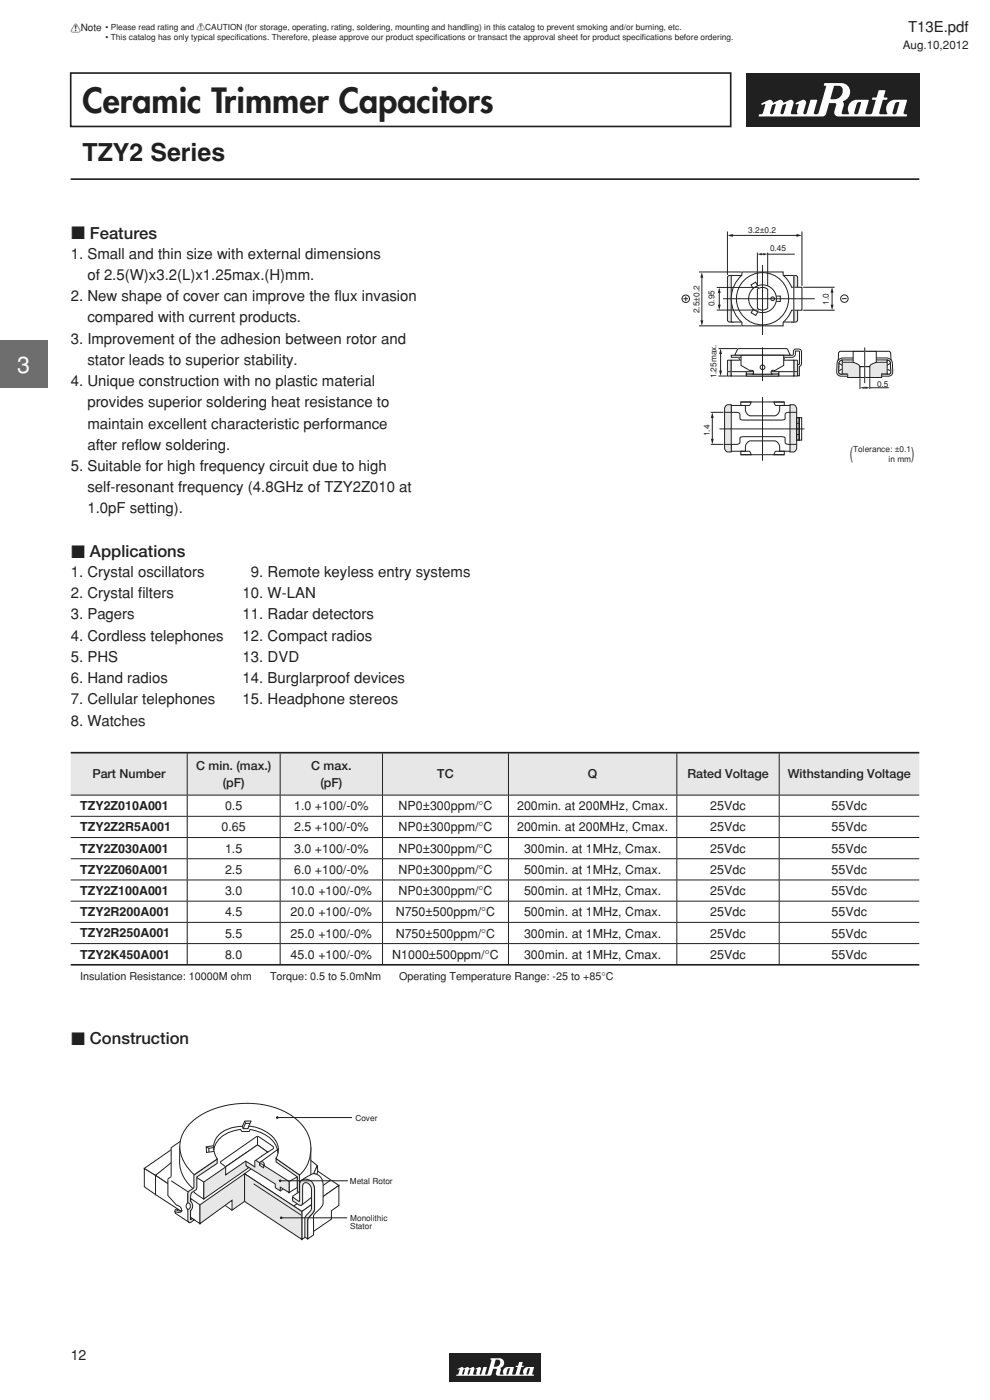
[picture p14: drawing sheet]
<svg xmlns="http://www.w3.org/2000/svg" width="210mm" height="297mm" viewBox="0 0 210 297" stroke-linecap="round" stroke-linejoin="round" font-family="sans-serif">
<defs><g id="words">
<text font-size="7.2" fill="#231f20" x="17.5" y="23.9">Ceramic Trimmer Capacitors</text>
<text font-size="5.3" fill="#231f20" x="17.5" y="34.2">TZY2 Series</text>
<text font-size="4.9" fill="#fff" x="3.6" y="79.1">3</text>
<g font-size="3.5" fill="#231f20">
<text x="15" y="50.8">c Features</text>
<text x="180.3" y="97.3">(</text>
<text x="193.3" y="97.3">)</text>
<text x="15" y="118.3">c Applications</text>
<text x="15" y="221.6">c Construction</text>
</g>
<g font-size="3.2" fill="#231f20">
<text x="192.6" y="6.8">T13E.pdf</text>
<text x="15" y="54.9">1. Small and thin size with external dimensions</text>
<text x="18.5" y="59.4">of 2.5(W)x3.2(L)x1.25max.(H)mm.</text>
<text x="15" y="63.9">2. New shape of cover can improve the f</text>
<text x="70.9" y="63.9">l ux invasion</text>
<text x="18.5" y="68.4">compared with current products.</text>
<text x="15" y="72.9">3. Improvement of the adhesion between rotor and</text>
<text x="18.5" y="77.4">stator leads to superior stability.</text>
<text x="15" y="81.9">4. Unique construction with no plastic material</text>
<text x="18.5" y="86.4">provides superior soldering heat resistance to</text>
<text x="18.5" y="90.9">maintain excellent characteristic performance</text>
<text x="18.5" y="95.4">after ref</text>
<text x="28.6" y="95.4">l ow soldering.</text>
<text x="15" y="99.9">5. Suitable for high frequency circuit due to high</text>
<text x="18.5" y="104.4">self-resonant frequency (4.8GHz of TZY2Z010 at</text>
<text x="18.5" y="108.9">1.0pF setting).</text>
<text x="15" y="122.4">1. Crystal oscillators</text>
<text x="53.2" y="122.4">9. Remote keyless entry systems</text>
<text x="15" y="126.9">2. Crystal f</text>
<text x="15" y="131.4">3. Pagers</text>
<text x="29.3" y="126.9">i lters</text>
<text x="51.5" y="126.9">10. W-LAN</text>
<text x="51.5" y="131.4">11. Radar detectors</text>
<text x="15" y="135.9">4. Cordless telephones</text>
<text x="51.5" y="135.9">12. Compact radios</text>
<text x="15" y="140.4">5. PHS</text>
<text x="51.5" y="140.4">13. DVD</text>
<text x="15" y="144.9">6. Hand radios</text>
<text x="15" y="149.4">7. Cellular telephones</text>
<text x="51.5" y="149.4">15. Headphone stereos</text>
<text x="51.5" y="144.9">14. Burglarproof devices</text>
<text x="15" y="153.9">8. Watches</text>
</g>
<text font-size="3" fill="#231f20" x="15" y="288.6">12</text>
<g font-size="2.6" fill="#231f20">
<text x="19.6" y="165.1">Part Number</text>
<text x="41.6" y="163.4">C min. (max.)</text>
<text x="47.2" y="166.9">(pF)</text>
<text x="66" y="163.4">C max.</text>
<text x="68" y="166.9">(pF)</text>
<text x="92.8" y="165.1">TC</text>
<text x="124.7" y="165.1">Q</text>
<text x="145.8" y="165.1">Rated Voltage</text>
<text x="167.1" y="165.1">Withstanding Voltage</text>
<text x="17" y="171.9">TZY2Z010A001</text>
<text x="47.7" y="171.9">0.5</text>
<text x="62.4" y="171.9">1.0 +100/-0%</text>
<text x="84.5" y="171.9">NP0±300ppm/°C</text>
<text x="109.7" y="171.9">200min. at 200MHz, Cmax.</text>
<text x="150.7" y="171.9">25Vdc</text>
<text x="176.4" y="171.9">55Vdc</text>
<text x="17" y="176.4">TZY2Z2R5A001</text>
<text x="47" y="176.4">0.65</text>
<text x="62.4" y="176.4">2.5 +100/-0%</text>
<text x="84.5" y="176.4">NP0±300ppm/°C</text>
<text x="109.7" y="176.4">200min. at 200MHz, Cmax.</text>
<text x="150.7" y="176.4">25Vdc</text>
<text x="176.4" y="176.4">55Vdc</text>
<text x="17" y="180.9">TZY2Z030A001</text>
<text x="17" y="185.4">TZY2Z060A001</text>
<text x="47.7" y="180.9">1.5</text>
<text x="47.7" y="185.4">2.5</text>
<text x="62.4" y="180.9">3.0 +100/-0%</text>
<text x="62.4" y="185.4">6.0 +100/-0%</text>
<text x="84.5" y="180.9">NP0±300ppm/°C</text>
<text x="84.5" y="185.4">NP0±300ppm/°C</text>
<text x="111.2" y="180.9">300min. at 1MHz, Cmax.</text>
<text x="111.2" y="185.4">500min. at 1MHz, Cmax.</text>
<text x="150.7" y="180.9">25Vdc</text>
<text x="150.7" y="185.4">25Vdc</text>
<text x="176.4" y="180.9">55Vdc</text>
<text x="176.4" y="185.4">55Vdc</text>
<text x="17" y="189.9">TZY2Z100A001</text>
<text x="47.7" y="189.9">3.0</text>
<text x="61.6" y="189.9">10.0 +100/-0%</text>
<text x="84.5" y="189.9">NP0±300ppm/°C</text>
<text x="111.2" y="189.9">500min. at 1MHz, Cmax.</text>
<text x="150.7" y="189.9">25Vdc</text>
<text x="176.4" y="189.9">55Vdc</text>
<text x="17" y="194.4">TZY2R200A001</text>
<text x="47.7" y="194.4">4.5</text>
<text x="61.6" y="194.4">20.0 +100/-0%</text>
<text x="83.9" y="194.4">N750±500ppm/°C</text>
<text x="111.2" y="194.4">500min. at 1MHz, Cmax.</text>
<text x="150.7" y="194.4">25Vdc</text>
<text x="176.4" y="194.4">55Vdc</text>
<text x="17" y="198.9">TZY2R250A001</text>
<text x="17" y="203.4">TZY2K450A001</text>
<text x="47.7" y="198.9">5.5</text>
<text x="47.7" y="203.4">8.0</text>
<text x="61.6" y="198.9">25.0 +100/-0%</text>
<text x="61.6" y="203.4">45.0 +100/-0%</text>
<text x="83.2" y="203.4">N1000±500ppm/°C</text>
<text x="83.9" y="198.9">N750±500ppm/°C</text>
<text x="111.2" y="198.9">300min. at 1MHz, Cmax.</text>
<text x="111.2" y="203.4">300min. at 1MHz, Cmax.</text>
<text x="150.7" y="198.9">25Vdc</text>
<text x="150.7" y="203.4">25Vdc</text>
<text x="176.4" y="198.9">55Vdc</text>
<text x="176.4" y="203.4">55Vdc</text>
</g>
<text font-size="2.5" fill="#231f20" x="191.5" y="10.3">Aug.10,2012</text>
<g font-size="2.3" fill="#231f20">
<text x="17" y="208">Insulation Resistance: 10000M ohm</text>
<text x="57.3" y="208">Torque: 0.5 to 5.0mNm</text>
<text x="84.7" y="208">Operating Temperature Range: -25 to +85°C</text>
</g>
<text font-size="2.1" fill="#231f20" x="15" y="6.7">!Note</text>
<g font-size="1.8" fill="#231f20">
<text x="22.4" y="6.4">• Please read rating and !CAUTION (for storage, operating, rating, soldering, mounting and handling) in this catalog to prevent smoking and/or burning, etc.</text>
<text x="22.4" y="8.5">• This catalog has only typical specifcations. Therefore, please approve our product specif</text>
<text x="50.2" y="8.5">i</text>
<text x="92.3" y="8.5">i cations or transact the approval sheet for product specif</text>
<text x="136.2" y="8.5">i cations before ordering.</text>
<text x="158.7" y="49.4">3.2±0.2</text>
<text x="163.3" y="53.3">0.45</text>
<text x="151.6" y="65" transform="rotate(-90 151.6 65)">0.95</text>
<text x="175.8" y="64.6" transform="rotate(-90 175.8 64.6)">1.0</text>
<text x="148.3" y="66.5" transform="rotate(-90 148.3 66.5)">2.5±0.2</text>
<text x="152" y="80.3" transform="rotate(-90 152 80.3)">1.25max.</text>
<text x="186" y="82.1">0.5</text>
<text x="150.5" y="92.6" transform="rotate(-90 150.5 92.6)">1.4</text>
<text x="181" y="95.9">Tolerance: ±0.1</text>
<text x="188.5" y="98.1">in mm</text>
<text x="75.4" y="237.8">Cover</text>
<text x="74.2" y="251.2">Metal Rotor</text>
<text x="74.3" y="259.1">Monolithic</text>
<text x="74.3" y="260.8">Stator</text>
</g>
</g></defs>
<path d="M15 15.5h140v11.3h-140z" fill="none" stroke="#231f20" stroke-width=".35"/>
<path d="M158.2 15.5h36.9v11.3h-36.9z" fill="#231f20"/>
<path d="M180.1 24h.1" fill="none" stroke="#231f20" stroke-width=".21"/>
<path d="M161.5 22l1.6-.8a.76 .76 0 0 1 1 .6l.1-.1v.4l-.4 .2-.5 1.7a.38 .38 0 0 0 .4 .2 .38 .38 0 0 0 .4-.3l.5-1.7-.2-.2-.2 .1v-.4l1.1-.5a.96 .96 0 0 1 1 .6l.2-.1-.1 .4-.4 .2-.5 1.6a.4 .4 0 0 0 .5 .4 .4 .4 0 0 0 .3-.5l.5-1.6-.2-.2-.2 .1 .1-.4 1.2-.5 .5 .1 .1 .5-.5 2.3 .2 .1h1.1l-.1-.6 .4-1.4-.1-.2-.4 .2-.1-.3 1.3-.7a.6 .6 0 0 1 .7 .1 .6 .6 0 0 1 .2 .6l-.6 2 .3 .3 .4-.3 .8-2.7h1.4l-.7 2.8a.59 .59 0 0 0 .7 .2 .59 .59 0 0 0 .4-.5l1.5-5.4-.4-.1 .1-.5 3.6-.1a2 2 0 0 1 1.8 1.9 2 2 0 0 1-1.5 2.1l.2 .7-.4 1.8 .2 .1h1.2l.1-.1a1.95 1.95 0 0 1 1.7-2.9h2.3l.2 .1-.4 1.3-1.4-.2 .2-.6-.2-.2-.7 .3-.6 2a.43 .43 0 0 0 .4 .4 .43 .43 0 0 0 .5-.4l.4-1.5 1.4 .2-.4 1.4 .2 .2h.9l.3-.1 .9-2.8-.8-.2v-.3l.9-.1 .5-1.5 1.3-.1 .1 .2-.3 1.3 .8 .2-.2 .3-.8 .1-.8 2.8 .3 .2h1.3l.1-.1a1.95 1.95 0 0 1 1.7-2.9h2.4l.1 .1-.3 1h-1.5l.2-.5-.2-.2a.68 .68 0 0 0-.8 .5l-.5 1.8a.45 .45 0 0 0 .4 .4 .45 .45 0 0 0 .5-.4l.4-1.6h1.5l-.4 1.7 .1 .2 .6 .1-.2 .4h-14.4a.85 .85 0 0 1-.8-1.1l.4-1.5-.1-.2h-.8l.1-.8h.4a1.75 1.75 0 0 0 1.5-2.7 1.93 1.93 0 0 0-1.6-.2l-.8 2.7 .5 .2-.1 .8-.7 .1-.6 2.1a.83 .83 0 0 1-.8 .6h-13.3l-.2-.1 .1-.3 .6-.1 .2-.3 .5-1.7-.1-.2-.5 .3z" fill="#fff"/>
<path d="M15 38h180" fill="none" stroke="#e6e7e8" stroke-width=".21"/>
<path d="M15 38h180z" fill="none" stroke="#231f20" stroke-width=".35"/>
<path d="M168.4 76.4h.6l.2 .2v3l-.2 .2h-.6z" fill="#e6e7e8"/>
<path d="M168.4 76.4h.6l.2 .2v3l-.2 .2h-.6z" fill="none" stroke="#231f20" stroke-width=".21"/>
<path d="M154.3 76.5l.8-.1v3.4h-.6l-.2-.2z" fill="#e6e7e8"/>
<path d="M154.3 76.5l.8-.1v3.4h-.6l-.2-.2z" fill="none" stroke="#231f20" stroke-width=".21"/>
<path d="M155.1 76.4h13.3v3.4h-13.3z" fill="#fff"/>
<path d="M155.1 76.4h13.3v3.4h-13.3z" fill="none" stroke="#231f20" stroke-width=".21"/>
<path d="M154.3 78.8h14.9z" fill="#fff"/>
<path d="M154.3 78.8h14.9" fill="none" stroke="#231f20" stroke-width=".21"/>
<path d="M177.9 74.7l.4-.2 10.4 .1 .2 .4 .2 4.4-.4 .2-10.8-.1-.2-.3z" fill="#fff"/>
<path d="M177.9 74.7l.4-.2 10.4 .1 .2 .4 .2 4.4-.4 .2-10.8-.1-.2-.3z" fill="none" stroke="#231f20" stroke-width=".21"/>
<path d="M156.6 74h10.2a.88 .88 0 0 1 .6 .8l.2 .6h-11.7z" fill="#fff"/>
<path d="M156.6 74h10.2a.88 .88 0 0 1 .6 .8l.2 .6h-11.7z" fill="none" stroke="#231f20" stroke-width=".21"/>
<path d="M155.1 75.4h12.9l.3-.2v-.6l.2-.5a1.31 1.31 0 0 1 1.3 .1l.2 .4v2.6l-.1 .3-.3 .2v2h-.4v-2.4l.4-.1-.1-2.7h-.7l-.2 .9-.6 .4h-12.9z" fill="#fff"/>
<path d="M155.1 75.4h12.9l.3-.2v-.6l.2-.5a1.31 1.31 0 0 1 1.3 .1l.2 .4v2.6l-.1 .3-.3 .2v2h-.4v-2.4l.4-.1-.1-2.7h-.7l-.2 .9-.6 .4h-12.9z" fill="none" stroke="#231f20" stroke-width=".21"/>
<path d="M154.4 58.7l.4-.3h.7l.4 .3v.2v9v.2l-.4 .2h-1l-.2-.4z" fill="#e6e7e8"/>
<path d="M154.4 58.7l.4-.3h.7l.4 .3v.2v9v.2l-.4 .2h-1l-.2-.4z" fill="none" stroke="#231f20" stroke-width=".21"/>
<path d="M167.6 58.7l.4-.3h.7l.3 .1 .2 .4v9l-.2 .4h-.3h-.9l-.2-.4z" fill="#e6e7e8"/>
<path d="M167.6 58.7l.4-.3h.7l.3 .1 .2 .4v9l-.2 .4h-.3h-.9l-.2-.4z" fill="none" stroke="#231f20" stroke-width=".21"/>
<path d="M155.1 58.4h13.3v9.9h-13.3z" fill="#fff"/>
<path d="M155.1 58.4h13.3v9.9h-13.3z" fill="none" stroke="#231f20" stroke-width=".21"/>
<path d="M157.4 57.7h8.7v.7l1.1 1.2 .7 1.3h2.2v4.9h-2.2l-.7 1.4-1.1 1.2v.7h-8.7v-.7a6.6 6.6 0 0 1 0-10z" fill="#fff"/>
<path d="M157.4 57.7h8.7v.7l1.1 1.2 .7 1.3h2.2v4.9h-2.2l-.7 1.4-1.1 1.2v.7h-8.7v-.7a6.6 6.6 0 0 1 0-10z" fill="none" stroke="#231f20" stroke-width=".21"/>
<circle cx="161.7" cy="63.4" r="5.5" fill="#fff"/>
<circle cx="161.7" cy="63.4" r="5.5" fill="none" stroke="#231f20" stroke-width=".21"/>
<path d="M164.6 62.8h.9v1.1h-.9z" fill="#fff"/>
<path d="M164.6 62.8h.9v1.1h-.9" fill="none" stroke="#231f20" stroke-width=".21"/>
<path d="M159.8 65.6l1 .5-.5 .8-1-.6z" fill="#fff"/>
<path d="M159.8 65.6l-.5 .7 1 .6 .5-.8" fill="none" stroke="#231f20" stroke-width=".21"/>
<path d="M159.3 60.4l1-.5 .4 .7-.9 .6z" fill="#fff"/>
<path d="M160.7 60.6l-.4-.7-1 .5 .5 .8" fill="none" stroke="#231f20" stroke-width=".21"/>
<path d="M168.4 58.4v9.9z" fill="#fff"/>
<path d="M148.3 57.7h8.9M154.3 49.1v9.2M160.7 53.6v7.5M161.4 53.9h.7M162.8 53.9h5.8M162.8 53.6v7.5M168.4 58.4v9.9M170.1 49.1v11.5M148.3 69.1h8.9" fill="none" stroke="#231f20" stroke-width=".21"/>
<g fill="#231f20">
<path d="M161.9 53.7l.9 .2-.9 .3z"/>
<path d="M160.7 53.9l.9-.2v.5z"/>
</g>
<path d="M155.2 49.9h14" fill="none" stroke="#231f20" stroke-width=".21"/>
<g fill="#231f20">
<path d="M169 49.6l1.1 .3-1.1 .3z"/>
<path d="M154.3 49.9l1.2-.3v.7z"/>
</g>
<path d="M148.9 58.7v9.5" fill="none" stroke="#231f20" stroke-width=".21"/>
<g fill="#231f20">
<path d="M148.6 68h.6l-.3 1.1z"/>
<path d="M148.9 57.8l.3 1.1h-.6z"/>
</g>
<path d="M152.6 61.9v2.9" fill="none" stroke="#231f20" stroke-width=".21"/>
<g fill="#231f20">
<path d="M152.3 64.6h.6l-.3 1.2z"/>
<path d="M152.6 61l.3 1.1h-.6z"/>
</g>
<path d="M158.3 78.8h6.9v.6h-6.9z" fill="#fff"/>
<path d="M158.3 78.8h6.9v.6h-6.9z" fill="none" stroke="#231f20" stroke-width=".21"/>
<path d="M158.3 79.4h6.9v.4h-6.9z" fill="#fff"/>
<path d="M158.3 79.4h6.9v.4h-6.9z" fill="none" stroke="#231f20" stroke-width=".21"/>
<path d="M156.7 75.8l.2 .6z" fill="#fff"/>
<path d="M156.7 75.8l.2 .6" fill="none" stroke="#231f20" stroke-width=".21"/>
<path d="M166.4 75.8l-.2 .6z" fill="#fff"/>
<path d="M152.4 74h4M152.4 79.8h1.9M152.9 74.9v3.9M166.4 75.8l-.2 .6" fill="none" stroke="#231f20" stroke-width=".21"/>
<g fill="#231f20">
<path d="M152.5 78.6h.7l-.3 1.2z"/>
<path d="M152.8 74l.4 1.1h-.7z"/>
</g>
<path d="M157.2 75.4h9v2.1l-1.8 1.1h-.5l-.3 .1v.4l.2 .3h-4.1l.2-.3-.1-.4-.3-.1h-.4l-1.9-1.1z" fill="#fff"/>
<path d="M161.7 75.4h4.5v2.1l-1.8 1.1h-.5l-.3 .1v.4l.2 .3h-4.1l.2-.3-.1-.4-.3-.1h-.4l-1.9-1.1v-2.1h4.5" fill="none" stroke="#231f20" stroke-width=".21"/>
<circle cx="161.7" cy="77.9" r=".5" fill="#fff"/>
<g fill="none" stroke="#231f20" stroke-width=".21">
<path d="M161.7 73.7v7.1"/>
<circle cx="161.7" cy="77.9" r=".5"/>
</g>
<path d="M177.8 76.3h.9v.5h3.7v2.6h-4.6z" fill="#e6e7e8"/>
<path d="M182.4 79.4v-2.6h-3.7v-.5h-.9v3.1h2" fill="none" stroke="#231f20" stroke-width=".21"/>
<path d="M184.4 76.9h3.8v-.6h.8v3.1h-4.6z" fill="#e6e7e8"/>
<path d="M184.4 79.4v-2.5h3.8v-.6h.8v3.1h-2" fill="none" stroke="#231f20" stroke-width=".21"/>
<path d="M177.8 76.5l.6-.5 .5-.1h4.5v.5h-4.5a.96 .96 0 0 0-.9 1.3v1.5l.4 .2h1.4v.4h-1.5a1.02 1.02 0 0 1-.8-1.4l.1-1.4z" fill="#fff"/>
<path d="M177.8 76.5l.6-.5 .5-.1h4.5v.5h-4.5a.96 .96 0 0 0-.9 1.3v1.5l.4 .2h1.4v.4h-1.5a1.02 1.02 0 0 1-.8-1.4l.1-1.4z" fill="none" stroke="#231f20" stroke-width=".21"/>
<path d="M183.4 75.9h4.6a1.36 1.36 0 0 1 1.3 1.8l.1 .7a1.02 1.02 0 0 1-.9 1.4h-1.5v-.4l1.7-.1 .2-.2v-.7a2.17 2.17 0 0 0-.4-1.9l-.5-.1h-4.6z" fill="#fff"/>
<path d="M183.4 75.9h4.6a1.36 1.36 0 0 1 1.3 1.8l.1 .7a1.02 1.02 0 0 1-.9 1.4h-1.5v-.4l1.7-.1 .2-.2v-.7a2.17 2.17 0 0 0-.4-1.9l-.5-.1h-4.6z" fill="none" stroke="#231f20" stroke-width=".21"/>
<path d="M181 74.5h4.9v2.4l-.9 .3-.6 .6h-2l-.5-.6-.9-.3z" fill="#fff"/>
<path d="M181 74.5h4.9v2.4l-.9 .3-.6 .6h-2l-.5-.6-.9-.3z" fill="none" stroke="#231f20" stroke-width=".21"/>
<path d="M179.8 79.4h2.6v.7h-2.6z" fill="#e6e7e8"/>
<path d="M179.8 79.4v.7h2.6v-.7" fill="none" stroke="#231f20" stroke-width=".21"/>
<path d="M184.4 79.4h2.6v.7h-2.6z" fill="#e6e7e8"/>
<path d="M184.4 79.4v.7h2.6v-.7" fill="none" stroke="#231f20" stroke-width=".21"/>
<path d="M182.4 77.8h2.1v2.3h-2.1z" fill="#fff"/>
<path d="M182.4 77.8h2.1v2.3h-2.1z" fill="none" stroke="#231f20" stroke-width=".21"/>
<path d="M182.4 80.2v2.3z" fill="#fff"/>
<path d="M182.4 80.2v2.3" fill="none" stroke="#231f20" stroke-width=".21"/>
<path d="M184.5 80.2v2.3z" fill="#fff"/>
<path d="M184.5 80.2v2.3" fill="none" stroke="#231f20" stroke-width=".21"/>
<path d="M183.4 73.7v7.6z" fill="#fff"/>
<path d="M183.4 73.7v7.6" fill="none" stroke="#231f20" stroke-width=".21"/>
<path d="M182.5 82.3l.9-.3v.5z" fill="#231f20"/>
<path d="M183.2 82.3h.5z" fill="#fff"/>
<path d="M183.2 82.3h.5" fill="none" stroke="#231f20" stroke-width=".21"/>
<path d="M183.6 82l.9 .3-.9 .2z" fill="#231f20"/>
<path d="M184.5 82.3h4z" fill="#fff"/>
<path d="M155.1 86h3a1.67 1.67 0 0 0 1.1 2.2h5.1a1.67 1.67 0 0 0 1.1-2.2h3v1.5a2.15 2.15 0 0 0-1.8 .2l-.1 1.1a.98 .98 0 0 1-1.1 .3h-7.3a.98 .98 0 0 1-1.1-.3v-.9a.66 .66 0 0 0-.8-.4h-1.1zM155.1 94.3a2.15 2.15 0 0 0 1.8-.3l.1-1.1a.98 .98 0 0 1 1.1-.3h7.3a.98 .98 0 0 1 1.1 .3v.9a.66 .66 0 0 0 .8 .5h1.1v1.4h-3a1.67 1.67 0 0 0-1.1-2.2h-5.1a1.67 1.67 0 0 0-1.1 2.2h-3zM157.1 85.3h9.3M157.1 96.5h9.3M157.1 85.3h2.2l-.4 .7h-1.8zM157.1 95.7h1.8l.4 .8h-2.2zM164.2 85.3h2.2v.7h-1.8zM164.4 95.8l2-.1v.8h-2.2zM184.5 82.3h4" fill="none" stroke="#231f20" stroke-width=".21"/>
<path d="M154.1 86l1-.1v10h-.7a.94 .94 0 0 1-.7-.9v-8.3z" fill="#e6e7e8"/>
<path d="M154.1 86l1-.1v10h-.7a.94 .94 0 0 1-.7-.9v-8.3z" fill="none" stroke="#231f20" stroke-width=".21"/>
<path d="M167.6 85.9h.7a.94 .94 0 0 1 .7 .8v8.3a.94 .94 0 0 1-.7 .9h-.7z" fill="#e6e7e8"/>
<path d="M150.8 87.5h2.7M150.8 94.3h2.7M151.1 88.4v4.9M152.6 91h18M161.7 84.2v13.5M167.6 85.9h.7a.94 .94 0 0 1 .7 .8v8.3a.94 .94 0 0 1-.7 .9h-.7zM169 89.8h.5M169 92.2h.5M169 88.6h.5v4.8h-.5zM169.5 88.6h.6v4.8h-.6z" fill="none" stroke="#231f20" stroke-width=".21"/>
<g fill="#231f20">
<path d="M150.8 93.1h.6l-.3 1.2z"/>
<path d="M151.1 87.5l.3 1.2h-.6z"/>
</g>
<circle cx="161.7" cy="63.4" r="2.94" fill="#fff"/>
<circle cx="161.7" cy="63.4" r="2.94" fill="none" stroke="#231f20" stroke-width=".21"/>
<circle cx="163.9" cy="63.4" r=".4" fill="#fff"/>
<circle cx="163.9" cy="63.4" r=".4" fill="none" stroke="#231f20" stroke-width=".21"/>
<path d="M160.7 61.4a1.73 1.73 0 0 1 2.1 0v4a1.73 1.73 0 0 1-2.1 0z" fill="#fff"/>
<path d="M161.7 56.2v14.9M152 65.8h9M152 61h9M153.4 63.4h19.4M160.7 61.4a1.73 1.73 0 0 1 2.1 0v4a1.73 1.73 0 0 1-2.1 0zM176.5 61.9v3" fill="none" stroke="#231f20" stroke-width=".21"/>
<g fill="#231f20">
<path d="M176.5 60.9l.3 1.2h-.6z"/>
<path d="M176.2 64.6h.6l-.3 1.2z"/>
</g>
<path d="M161.7 75.4h.1M170.4 60.9h6.6M170.4 65.8h6.6" fill="none" stroke="#231f20" stroke-width=".21"/>
<path d="M178.2 76.6l.5-.2v3l-.5-.1a.99 .99 0 0 1-.3-1.3l.1-1z" fill="#fff"/>
<path d="M178.2 76.6l.5-.2v3l-.5-.1a.99 .99 0 0 1-.3-1.3l.1-1z" fill="none" stroke="#231f20" stroke-width=".21"/>
<path d="M188.2 76.4a.99 .99 0 0 1 .7 1.3v1a.56 .56 0 0 1-.1 .6 .56 .56 0 0 1-.6 .1z" fill="#fff"/>
<path d="M177.9 77.1l.8 .4M188.2 76.4a.99 .99 0 0 1 .7 1.3v1a.56 .56 0 0 1-.1 .6 .56 .56 0 0 1-.6 .1z" fill="none" stroke="#231f20" stroke-width=".21"/>
<path d="M177.9 78.7l.7-.4z" fill="#e6e7e8"/>
<path d="M178.6 78.3l-.7 .4M188.9 77.1l-.7 .4" fill="none" stroke="#231f20" stroke-width=".21"/>
<path d="M188.2 78.3l.7 .4z" fill="#e6e7e8"/>
<g fill="none" stroke="#231f20" stroke-width=".21">
<path d="M145 63.4h.9M145.5 62.9v1M178.6 63.4h1M188.2 78.3l.7 .4M153.7 87.5h1.4M153.7 94.3h1.4M167.6 87.5h1.4M167.6 94.3h1.4"/>
<circle cx="145.5" cy="63.4" r=".79"/>
<circle cx="179.1" cy="63.4" r=".79"/>
</g>
<path d="M15 159.7h24.7v9h-24.7zM39.7 159.7h19.7v9h-19.7zM59.4 159.7h21.7v9h-21.7zM81.1 159.7h26.8v9h-26.8zM107.9 159.7h35.7v9h-35.7zM143.6 159.7h21.7v9h-21.7zM165.3 159.7h29.7v9h-29.7z" fill="#e6e7e8"/>
<path d="M15 159.7h180M15 204.7h180" fill="none" stroke="#231f20" stroke-width=".35"/>
<g fill="none" stroke="#231f20" stroke-width=".21">
<path d="M39.7 159.9v8.7M59.4 159.9v8.7M81.1 159.9v8.7M107.9 159.9v8.7M143.6 159.9v8.7M165.3 159.9v8.7M15 168.7h180M15 173.2h180M15 177.7h180M39.7 168.7v4.4M39.7 173.2v4.4M39.7 177.7v4.4"/>
<path d="M59.4 168.7v4.4M59.4 173.2v4.4M59.4 177.7v4.4M81.1 168.7v4.4M81.1 173.2v4.4M81.1 177.7v4.4M107.9 168.7v4.4M107.9 173.2v4.4M107.9 177.7v4.4M143.6 168.7v4.4M143.6 173.2v4.4M143.6 177.7v4.4"/>
<path d="M165.3 168.7v4.4M165.3 173.2v4.4M165.3 177.7v4.4M15 182.2h180M15 186.7h180M15 191.2h180M15 195.7h180M39.7 182.2v4.4M39.7 186.7v4.4M39.7 191.2v4.4M39.7 195.7v4.4M59.4 182.2v4.4"/>
<path d="M59.4 186.7v4.4M59.4 191.2v4.4M59.4 195.7v4.4M81.1 182.2v4.4M81.1 186.7v4.4M81.1 191.2v4.4M81.1 195.7v4.4M107.9 182.2v4.4M107.9 186.7v4.4M107.9 191.2v4.4M107.9 195.7v4.4M143.6 182.2v4.4"/>
<path d="M143.6 186.7v4.4M143.6 191.2v4.4M143.6 195.7v4.4M165.3 182.2v4.4M165.3 186.7v4.4M165.3 191.2v4.4M165.3 195.7v4.4M15 200.2h180M39.7 200.2v4.3M59.4 200.2v4.3M81.1 200.2v4.3M107.9 200.2v4.3"/>
<path d="M143.6 200.2v4.3M165.3 200.2v4.3"/>
</g>
<path d="M30.6 247.9l2.4 1.4v4.1l-2.4-1.6z" fill="#fff"/>
<path d="M30.6 247.9l2.4 1.4v4.1l-2.4-1.6z" fill="none" stroke="#231f20" stroke-width=".21"/>
<path d="M30.6 247.9l8.9-6.2 2.3 1.5-8.8 6.1z" fill="#fff"/>
<path d="M30.6 247.9l8.9-6.2 2.3 1.5-8.8 6.1z" fill="none" stroke="#231f20" stroke-width=".21"/>
<path d="M33 249.3l8.8-7.1 2.7 1.7-8.9 7.2z" fill="#fff"/>
<path d="M44.5 243.9l-2.7-1.7-8.8 7.1 2.6 1.8" fill="none" stroke="#231f20" stroke-width=".21"/>
<path d="M33 249.4l2.6 1.7 2.9 5.9-5.5-3.6z" fill="#fff"/>
<path d="M35.6 251.1l-2.6-1.7v4l5.5 3.6" fill="none" stroke="#231f20" stroke-width=".21"/>
<path d="M35.6 250.1l4.2 3.1 .3 6.1-2.9-1.9-.1-.4a1.12 1.12 0 0 0 1.4-.1l-.2-.8-.9-.4-1.8-2.1z" fill="#fff"/>
<path d="M35.6 250.1v3.5l1.8 2.1a1.02 1.02 0 0 1 .9 1.4l-.8 .1-.4-.2 .1 .4 2.9 1.9-.3-6.1" fill="none" stroke="#231f20" stroke-width=".21"/>
<path d="M36.3 250.5l3.9 2.5z" fill="#fff"/>
<path d="M36.3 250.5l3.9 2.5" fill="none" stroke="#231f20" stroke-width=".21"/>
<path d="M37.2 256.6l.4-.2-.3 .7-.2-.2z" fill="#fff"/>
<path d="M37.6 256.4l-.4 .2-.1 .3 .2 .2" fill="none" stroke="#231f20" stroke-width=".21"/>
<path d="M36.3 243.5l2.5-1.7-.1 6.1-2.4 1.7z" fill="#fff"/>
<path d="M38.7 247.9l.1-6.1-2.5 1.7v6.1" fill="none" stroke="#231f20" stroke-width=".21"/>
<path d="M40.5 254.3l1.9 1.3v4l-2-1.4z" fill="#fff"/>
<path d="M40.5 254.3l1.9 1.3v4l-2-1.4z" fill="none" stroke="#231f20" stroke-width=".21"/>
<path d="M51.9 249l7.8-5.8 12.2 8.3-7.9 5.5z" fill="#fff"/>
<path d="M51.9 249l7.8-5.8 12.2 8.3-7.9 5.5z" fill="none" stroke="#231f20" stroke-width=".21"/>
<path d="M66.3 253l3.9-2.7z" fill="#fff"/>
<path d="M70.2 250.3l-3.9 2.7" fill="none" stroke="#231f20" stroke-width=".21"/>
<path d="M62.3 255.9l1.9-1.3z" fill="#fff"/>
<path d="M64.2 254.6l-1.9 1.3" fill="none" stroke="#231f20" stroke-width=".21"/>
<path d="M47.7 255.7l1.5 1z" fill="#fff"/>
<path d="M47.7 255.7l1.5 1" fill="none" stroke="#231f20" stroke-width=".21"/>
<path d="M64 257l7.9-5.5v4.2l-1.6 1.1v1.8l-6.3 4.3z" fill="#fff"/>
<path d="M64 257l7.9-5.5v4.2l-1.6 1.1v1.8l-6.3 4.3z" fill="none" stroke="#231f20" stroke-width=".21"/>
<path d="M35.6 250.1l.7-.5z" fill="#fff"/>
<path d="M36.3 249.6l-.7 .5M37.7 256.5l-.2 .1a.85 .85 0 0 0 1.1 .2" fill="none" stroke="#231f20" stroke-width=".21"/>
<path d="M38.1 243.2l3 9.1a7.8 7.8 0 0 1-3-5.7z" fill="#fff"/>
<path d="M38.1 243.2a11 11 0 0 0 .5 5.7 8.6 8.6 0 0 0 2.5 3.4" fill="none" stroke="#231f20" stroke-width=".21"/>
<path d="M65.7 246l1.6 1.3-1 2.4-1.3-1.1z" fill="#fff"/>
<path d="M65.7 246l1.6 1.3-1 2.4-1.3-1.1z" fill="none" stroke="#231f20" stroke-width=".21"/>
<path d="M62 243.4h3.9v7l-3.5-5.3z" fill="#fff"/>
<path d="M62.4 245.1l-.4-1.7h3.9v7" fill="none" stroke="#231f20" stroke-width=".21"/>
<path d="M67.3 247.3l.1 1.1-.2 .7-.7-.1z" fill="#fff"/>
<path d="M67.3 247.3l.1 1.1-.2 .7-.7-.1z" fill="none" stroke="#231f20" stroke-width=".21"/>
<path d="M41.6 249.8l1.6 1v3.6l-2.1-1.6z" fill="#fff"/>
<path d="M41.6 249.8l1.6 1v3.6l-2.1-1.6" fill="none" stroke="#231f20" stroke-width=".21"/>
<path d="M61.3 250.7l1.8-1v2.2l-1.8 1.1z" fill="#fff"/>
<path d="M61.3 250.7l1.8-1v2.2l-1.8 1.1z" fill="none" stroke="#231f20" stroke-width=".21"/>
<path d="M59.5 252.6l.6-.3z" fill="#fff"/>
<path d="M60.1 252.3l-.6 .3" fill="none" stroke="#231f20" stroke-width=".21"/>
<path d="M58.6 245.8l4.9 3.4v3.6l-.4 .3v-3.4l-4.5-3.2z" fill="#e6e7e8"/>
<path d="M58.6 245.8l4.9 3.4v3.6l-.4 .3v-3.4l-4.5-3.2z" fill="none" stroke="#231f20" stroke-width=".21"/>
<path d="M46.9 246.4l7.6-5.3 .7 .2 2.8 2.1a2.1 2.1 0 0 1-1.2 1l-2.2-1.5-6.7 4.6-1-.7z" fill="#fff"/>
<path d="M46.9 246.4l7.6-5.3 .7 .2 2.8 2.1a2.1 2.1 0 0 1-1.2 1l-2.2-1.5-6.7 4.6-1-.7z" fill="none" stroke="#231f20" stroke-width=".21"/>
<path d="M54.6 241.1v1.8z" fill="#fff"/>
<path d="M54.6 241.1v1.8" fill="none" stroke="#231f20" stroke-width=".21"/>
<path d="M51.9 249l12.1 8v5.9l-12.1-8z" fill="#e6e7e8"/>
<path d="M51.9 249l12.1 8v5.9l-12.1-8z" fill="none" stroke="#231f20" stroke-width=".21"/>
<path d="M53.8 251.1l10.2 6.8z" fill="#fff"/>
<path d="M53.8 251.1l10.2 6.8" fill="none" stroke="#231f20" stroke-width=".21"/>
<path d="M42.4 255.6l9.5-6.6v5.9l-2.7 1.8v-2.1l-6.8 5z" fill="#e6e7e8"/>
<path d="M42.4 255.6l9.5-6.6v5.9l-2.7 1.8v-2.1l-6.8 5z" fill="none" stroke="#231f20" stroke-width=".21"/>
<path d="M41.1 249.3l5-3.4v.9l-4.3 2.9v1.9a1.24 1.24 0 0 1-1 1.3 2.42 2.42 0 0 0 .1 2.7l-.1 .6-.4 .6v1.4l.8 .6-.1 .1a.84 .84 0 0 1-1.1 .3l-.3-2.7 .1-3.3 .2-.4 .7-.5a.63 .63 0 0 0 .4-.8z" fill="#e6e7e8"/>
<path d="M41.1 249.3l5-3.4v.9l-4.3 2.9v1.9a1.24 1.24 0 0 1-1 1.3 2.42 2.42 0 0 0 .1 2.7l-.1 .6-.4 .6v1.4l.8 .6-.1 .1a.84 .84 0 0 1-1.1 .3l-.3-2.7 .1-3.3 .2-.4 .7-.5a.63 .63 0 0 0 .4-.8z" fill="none" stroke="#231f20" stroke-width=".21"/>
<path d="M39.7 255.3a.59 .59 0 0 1 .7 .6 .59 .59 0 0 1-.7 .5 .88 .88 0 0 1 0-1.1z" fill="#fff"/>
<path d="M39.7 255.3a.59 .59 0 0 1 .7 .6 .59 .59 0 0 1-.7 .5 .88 .88 0 0 1 0-1.1z" fill="none" stroke="#231f20" stroke-width=".21"/>
<path d="M64 255.7l2.1-1.7z" fill="#fff"/>
<path d="M66.1 254l-2.1 1.7" fill="none" stroke="#231f20" stroke-width=".21"/>
<path d="M62.1 253.8l1.6-1.1z" fill="#fff"/>
<path d="M63.7 252.7l-1.6 1.1" fill="none" stroke="#231f20" stroke-width=".21"/>
<path d="M64 250.3l1.4-.8a1.82 1.82 0 0 1 3 1l.1 4.7a5 5 0 0 1-1.8 2.4l-.2 .4v4l-1.2 .8v-4l.3-.7a2.97 2.97 0 0 0 1.1-1.7v-3.9a2.21 2.21 0 0 0-2.7-2.2z" fill="#fff"/>
<path d="M64 250.3l1.4-.8a1.82 1.82 0 0 1 3 1l.1 4.7a5 5 0 0 1-1.8 2.4l-.2 .4v4l-1.2 .8v-4l.3-.7a2.97 2.97 0 0 0 1.1-1.7v-3.9a2.21 2.21 0 0 0-2.7-2.2z" fill="none" stroke="#231f20" stroke-width=".21"/>
<path d="M63.8 250.5a1.72 1.72 0 0 1 2.8 1.2l.1 4.7a3.9 3.9 0 0 1-1.3 2.1l-.1 4.3-.6-.3v-4l1.4-2.1v-4a1.35 1.35 0 0 0-1.5-1.4l-.3 .2-.1 .6v3.1a.64 .64 0 0 1-.5 .8l-1.6-1v-.8l1.2 .9h.2l.1-3.5z" fill="#e6e7e8"/>
<path d="M40.4 258.2l.1 .5 .3-.2M63.8 250.5a1.72 1.72 0 0 1 2.8 1.2l.1 4.7a3.9 3.9 0 0 1-1.3 2.1l-.1 4.3-.6-.3v-4l1.4-2.1v-4a1.35 1.35 0 0 0-1.5-1.4l-.3 .2-.1 .6v3.1a.64 .64 0 0 1-.5 .8l-1.6-1v-.8l1.2 .9h.2l.1-3.5z" fill="none" stroke="#231f20" stroke-width=".21"/>
<path d="M52.3 244.9l9 5.8v2.3l-1.8-1.2v.8l-1.1-.6v-.8l-6.2-3.9z" fill="#e6e7e8"/>
<path d="M52.3 244.9l9 5.8v2.3l-1.8-1.2v.8l-1.1-.6v-.8l-6.2-3.9" fill="none" stroke="#231f20" stroke-width=".21"/>
<path d="M43.2 250.8l9-6.2v2.7l.5 .4-9.5 6.7z" fill="#e6e7e8"/>
<path d="M43.2 250.8l9-6.2v2.7l.5 .4-9.5 6.7z" fill="none" stroke="#231f20" stroke-width=".21"/>
<path d="M47.9 247.5l6.7-4.6 2.2 1.5-2.8 1.9v1.3l-1.9-1.3-4.2 2.9z" fill="#fff"/>
<path d="M47.9 247.5l6.7-4.6 2.2 1.5-2.8 1.9v1.3l-1.9-1.3-4.2 2.9z" fill="none" stroke="#231f20" stroke-width=".21"/>
<path d="M40.4 238.3a18.1 18.1 0 0 1 15.2-4 12.8 12.8 0 0 1 9.6 6 7.8 7.8 0 0 1-1.6 9l-5-3.5a3.8 3.8 0 0 0-1.3-5.1 7.6 7.6 0 0 0-4.5-1.8l-.2 .5h-1l-.2-.5a6.3 6.3 0 0 0-5.9 3.2 4.2 4.2 0 0 0 .6 3.8l-4.9 3.3a7.3 7.3 0 0 1-2.2-9.1z" fill="#fff"/>
<path d="M40.4 238.3a18.1 18.1 0 0 1 15.2-4 12.8 12.8 0 0 1 9.6 6 7.8 7.8 0 0 1-1.6 9l-5-3.5a3.8 3.8 0 0 0-1.3-5.1 7.6 7.6 0 0 0-4.5-1.8l-.2 .5h-1l-.2-.5a6.3 6.3 0 0 0-5.9 3.2 4.2 4.2 0 0 0 .6 3.8l-4.9 3.3a7.3 7.3 0 0 1-2.2-9.1zM51.4 238.9l.5-1.1h1.4l-.5 1.1M51.9 237.8l.2 .5M53 238.3h-.9l-.5 1.1M43.7 243.3l.6 .3M45.3 243.5l-1 .1v.8M45.3 243l-1.6 .3 .1 1.2 1.6-.2M45.3 244.1a4.9 4.9 0 0 1 4.2-4.2l1.5-.3 .3 .4h1.6l.1-.4a6.9 6.9 0 0 1 5.6 3.6l.3 1.4" fill="none" stroke="#231f20" stroke-width=".21"/>
<path d="M55.1 246.9l.6-.3 .3 .7-.1 .4-.8-.5z" fill="#fff"/>
<path d="M55.1 246.9l.6-.3 .3 .7-.1 .4-.8-.5z" fill="none" stroke="#231f20" stroke-width=".21"/>
<path d="M55.2 246.5h.1a.56 .56 0 0 1 .6 .2 .56 .56 0 0 1 .1 .6l-.4-.4h-.5z" fill="#fff"/>
<path d="M55.2 246.5h.1a.56 .56 0 0 1 .6 .2 .56 .56 0 0 1 .1 .6l-.4-.4h-.5z" fill="none" stroke="#231f20" stroke-width=".21"/>
<circle cx="58.8" cy="237.1" r=".28" fill="#231f20"/>
<path d="M58.8 237.1h15.9" fill="none" stroke="#231f20" stroke-width=".21"/>
<circle cx="59.4" cy="250.5" r=".28" fill="#231f20"/>
<path d="M59.4 250.5h14.4" fill="none" stroke="#231f20" stroke-width=".21"/>
<circle cx="59.7" cy="258.4" r=".28" fill="#231f20"/>
<path d="M59.7 258.4h13.9" fill="none" stroke="#231f20" stroke-width=".21"/>
<path d="M95.3 287h19.4v6h-19.4z" fill="#231f20"/>
<path d="M106.8 291.5h.1" fill="none" stroke="#231f20" stroke-width=".21"/>
<path d="M97.1 290.4l.9-.4 .5 .3-.5 1.1 .2 .2 .2-.1 .3-1h-.2v-.2l.8-.3 .2 .3h.2l-.3 .3-.2 .8 .1 .2 .3-.1 .2-1h-.2l.1-.2 .8-.3 .1 .4-.3 1.1 .2 .1h.5l.2-1.1h-.3v-.1l.8-.4 .3 .3-.3 1.1 .2 .2 .2-.1 .4-1.5h.7l-.3 1.5 .3 .1 .2-.2 .9-2.9-.3-.1 .1-.2 1.9-.1a1.05 1.05 0 0 1 .9 1 1.05 1.05 0 0 1-.8 1.1l.1 .4-.2 1 .8-.1a1.03 1.03 0 0 1 .9-1.5l1.3 .1-.2 .6h-.7v-.5l-.4 .2-.3 1.2h.4l.3-.9h.7l-.2 .8 .6 .1 .2-.1 .4-1.4-.4-.1v-.2l.5-.1 .2-.8 .8 .1-.2 .7 .4 .2-.5 .1-.4 1.5 .1 .1 .8-.1a1.02 1.02 0 0 1 .8-1.5l1.4 .1-.2 .5h-.7v-.4l-.4 .2-.3 1.2h.3l.4-1h.7l-.2 .9 .4 .1-.1 .2-7.4 .1a.48 .48 0 0 1-.6-.6l.2-.8-.5-.1 .1-.5h.2a.77 .77 0 0 0 .9-.7 .77 .77 0 0 0-.9-.7l-.5 1.4h.3l-.1 .5h-.3l-.3 1.2-.3 .2-7.2 .1v-.3l.4-.1 .3-1-.4 .1z" fill="#fff"/>
<path d="M0 72.3h10v10h-10z" fill="#6d6e70"/>
<use href="#words"/>
</svg>
